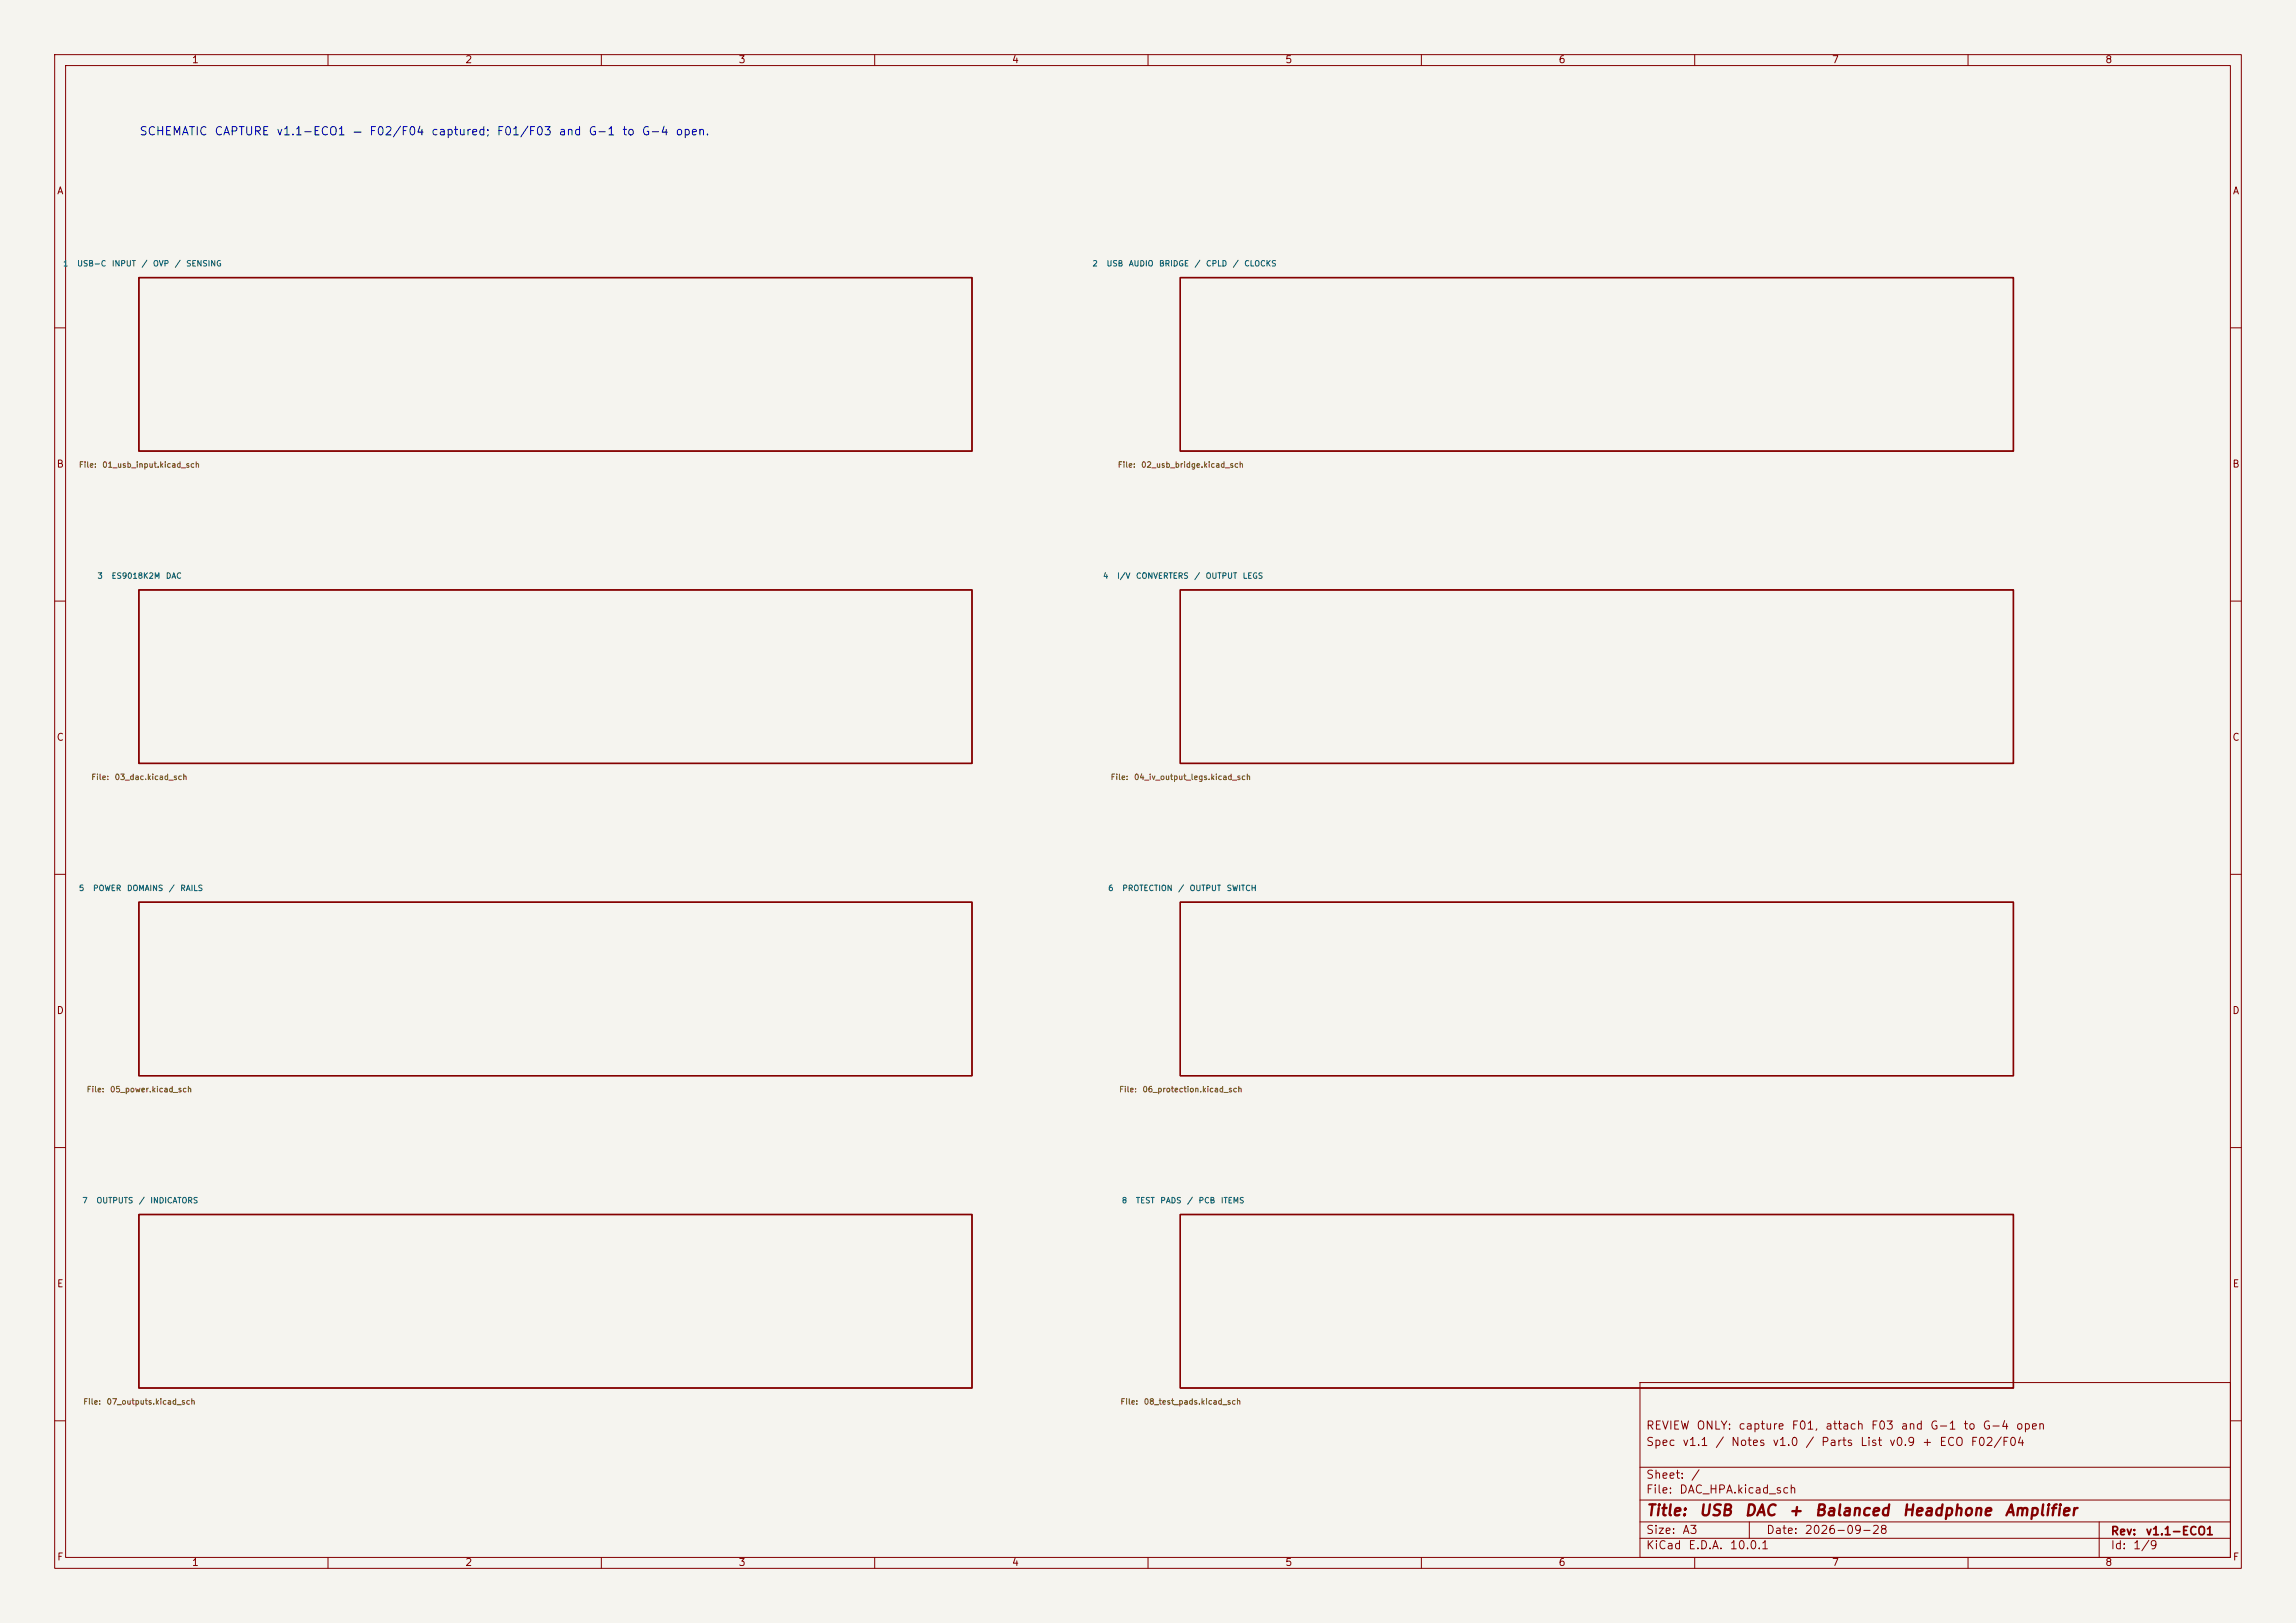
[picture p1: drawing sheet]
<svg xmlns="http://www.w3.org/2000/svg" width="420mm" height="297mm" viewBox="0 0 420 297" stroke-linecap="round" stroke-linejoin="round" font-family="sans-serif">
<defs><g id="words">
<g font-size="2" fill="#840000">
<text x="301" y="277.9">Title:</text>
<text x="310.6" y="277.9">USB</text>
<text x="319" y="277.9">DAC</text>
<text x="327" y="277.9">+</text>
<text x="331.8" y="277.9">Balanced</text>
<text x="347.8" y="277.9">Headphone</text>
<text x="366.6" y="277.9">Amplifier</text>
</g>
<g font-size="1.5" fill="#0000c2">
<text x="25.4" y="25.2">SCHEMATIC</text>
<text x="39.1" y="25.2">CAPTURE</text>
<text x="50.5" y="25.2">v1.1-ECO1</text>
<text x="64.4" y="25.2">—</text>
<text x="67.4" y="25.2">F02/F04</text>
<text x="78.8" y="25.2">captured;</text>
<text x="90.8" y="25.2">F01/F03</text>
<text x="102.1" y="25.2">and</text>
<text x="107.5" y="25.2">G-1</text>
<text x="113.7" y="25.2">to</text>
<text x="117.3" y="25.2">G-4</text>
<text x="123.5" y="25.2">open.</text>
</g>
<g font-size="1.5" fill="#840000">
<text x="301" y="262">REVIEW</text>
<text x="310.2" y="262">ONLY:</text>
<text x="317.9" y="262">capture</text>
<text x="327.6" y="262">F01,</text>
<text x="333.8" y="262">attach</text>
<text x="342.1" y="262">F03</text>
<text x="347.6" y="262">and</text>
<text x="352.9" y="262">G-1</text>
<text x="359" y="262">to</text>
<text x="362.5" y="262">G-4</text>
<text x="368.6" y="262">open</text>
<text x="301" y="265">Spec</text>
<text x="307.6" y="265">v1.1</text>
<text x="313.7" y="265">/</text>
<text x="316.5" y="265">Notes</text>
<text x="324.1" y="265">v1.0</text>
<text x="330.1" y="265">/</text>
<text x="333" y="265">Parts</text>
<text x="340.2" y="265">List</text>
<text x="345.5" y="265">v0.9</text>
<text x="351.5" y="265">+</text>
<text x="354.6" y="265">ECO</text>
<text x="360.4" y="265">F02/F04</text>
<text x="301" y="273.7">File:</text>
<text x="301" y="271">Sheet:</text>
<text x="307.1" y="273.7">DAC_HPA.kicad_sch</text>
<text x="309.2" y="271">/</text>
<text x="301" y="281.1">Size:</text>
<text x="307.6" y="281.1">A3</text>
<text x="323" y="281.1">Date:</text>
<text x="330" y="281.1">2026-09-28</text>
<text x="386" y="281.3">Rev:</text>
<text x="392.4" y="281.3">v1.1-ECO1</text>
<text x="301" y="283.9">KiCad</text>
<text x="308.7" y="283.9">E.D.A.</text>
<text x="316.3" y="283.9">10.0.1</text>
<text x="386" y="283.9">Id:</text>
<text x="390.1" y="283.9">1/9</text>
</g>
<g font-size="1.3" fill="#840000">
<text x="35" y="11.9">1</text>
<text x="85" y="11.9">2</text>
<text x="135" y="11.9">3</text>
<text x="185" y="11.9">4</text>
<text x="235" y="11.9">5</text>
<text x="285" y="11.9">6</text>
<text x="335" y="11.9">7</text>
<text x="385" y="11.9">8</text>
<text x="10.3" y="35.9">A</text>
<text x="408.3" y="35.9">A</text>
<text x="10.3" y="85.9">B</text>
<text x="408.2" y="85.9">B</text>
<text x="10.3" y="135.9">C</text>
<text x="408.2" y="135.9">C</text>
<text x="10.3" y="185.9">D</text>
<text x="408.2" y="185.9">D</text>
<text x="10.3" y="235.9">E</text>
<text x="408.3" y="235.9">E</text>
<text x="10.3" y="285.9">F</text>
<text x="35" y="286.9">1</text>
<text x="85" y="286.9">2</text>
<text x="135" y="286.9">3</text>
<text x="185" y="286.9">4</text>
<text x="235" y="286.9">5</text>
<text x="285" y="286.9">6</text>
<text x="335" y="286.9">7</text>
<text x="385" y="286.9">8</text>
<text x="408.3" y="285.9">F</text>
</g>
<g font-size="1" fill="#006464">
<text x="11.4" y="49">1</text>
<text x="14" y="49">USB-C</text>
<text x="20.4" y="49">INPUT</text>
<text x="25.8" y="49">/</text>
<text x="27.9" y="49">OVP</text>
<text x="31.9" y="49">/</text>
<text x="34" y="49">SENSING</text>
<text x="199.7" y="49">2</text>
<text x="202.3" y="49">USB</text>
<text x="206.4" y="49">AUDIO</text>
<text x="211.9" y="49">BRIDGE</text>
<text x="218.4" y="49">/</text>
<text x="220.5" y="49">CPLD</text>
<text x="225.4" y="49">/</text>
<text x="227.5" y="49">CLOCKS</text>
<text x="17.7" y="106.1">3</text>
<text x="20.3" y="106.1">ES9018K2M</text>
<text x="30.2" y="106.1">DAC</text>
<text x="201.7" y="106.1">4</text>
<text x="204.3" y="106.1">I/V</text>
<text x="207.7" y="106.1">CONVERTERS</text>
<text x="218.4" y="106.1">/</text>
<text x="220.4" y="106.1">OUTPUT</text>
<text x="227.2" y="106.1">LEGS</text>
<text x="14.3" y="163.3">5</text>
<text x="16.9" y="163.3">POWER</text>
<text x="23.1" y="163.3">DOMAINS</text>
<text x="30.8" y="163.3">/</text>
<text x="32.9" y="163.3">RAILS</text>
<text x="202.6" y="163.3">6</text>
<text x="205.2" y="163.3">PROTECTION</text>
<text x="215.4" y="163.3">/</text>
<text x="217.5" y="163.3">OUTPUT</text>
<text x="224.3" y="163.3">SWITCH</text>
<text x="15" y="220.4">7</text>
<text x="17.6" y="220.4">OUTPUTS</text>
<text x="25.3" y="220.4">/</text>
<text x="27.4" y="220.4">INDICATORS</text>
<text x="205.1" y="220.4">8</text>
<text x="207.7" y="220.4">TEST</text>
<text x="212.2" y="220.4">PADS</text>
<text x="217" y="220.4">/</text>
<text x="219.1" y="220.4">PCB</text>
<text x="223.2" y="220.4">ITEMS</text>
</g>
<g font-size="1" fill="#725600">
<text x="14.3" y="85.8">File:</text>
<text x="18.6" y="85.8">01_usb_input.kicad_sch</text>
<text x="204.4" y="85.8">File:</text>
<text x="208.6" y="85.8">02_usb_bridge.kicad_sch</text>
<text x="16.6" y="143">File:</text>
<text x="20.9" y="143">03_dac.kicad_sch</text>
<text x="203.1" y="143">File:</text>
<text x="207.3" y="143">04_iv_output_legs.kicad_sch</text>
<text x="15.8" y="200.1">File:</text>
<text x="20" y="200.1">05_power.kicad_sch</text>
<text x="204.6" y="200.1">File:</text>
<text x="208.9" y="200.1">06_protection.kicad_sch</text>
<text x="15.1" y="257.3">File:</text>
<text x="19.4" y="257.3">07_outputs.kicad_sch</text>
<text x="204.9" y="257.3">File:</text>
<text x="209.1" y="257.3">08_test_pads.kicad_sch</text>
</g>
</g></defs>
<path d="M0 0h420v297h-420z" fill="#f5f4ef" stroke="#f5f4ef" stroke-width=".18"/>
<g fill="none" stroke="#840000" stroke-width=".18">
<path d="M10 10h400v277h-400zM12 12h396v273h-396zM60 10v2M110 10v2M160 10v2M210 10v2M260 10v2M310 10v2M360 10v2M10 60h2M408 60h2M10 110h2"/>
<path d="M408 110h2M10 160h2M408 160h2M10 210h2M408 210h2M300 253h108v32h-108zM10 260h2M300 278.5h108M300 274.5h108M300 268.5h108M320 278.5v3M384 278.5v6.5"/>
<path d="M408 260h2M60 285v2M110 285v2M160 285v2M210 285v2M260 285v2M300 281.5h108M310 285v2M360 285v2"/>
</g>
<path d="M25.4 50.8h152.4v31.8h-152.4zM215.9 50.8h152.4v31.8h-152.4zM25.4 108h152.4v31.7h-152.4zM215.9 108h152.4v31.7h-152.4zM25.4 165.1h152.4v31.8h-152.4zM215.9 165.1h152.4v31.8h-152.4zM25.4 222.2h152.4v31.8h-152.4zM215.9 222.2h152.4v31.8h-152.4z" fill="none" stroke="#840000" stroke-width=".25"/>
<use href="#words"/>
</svg>
